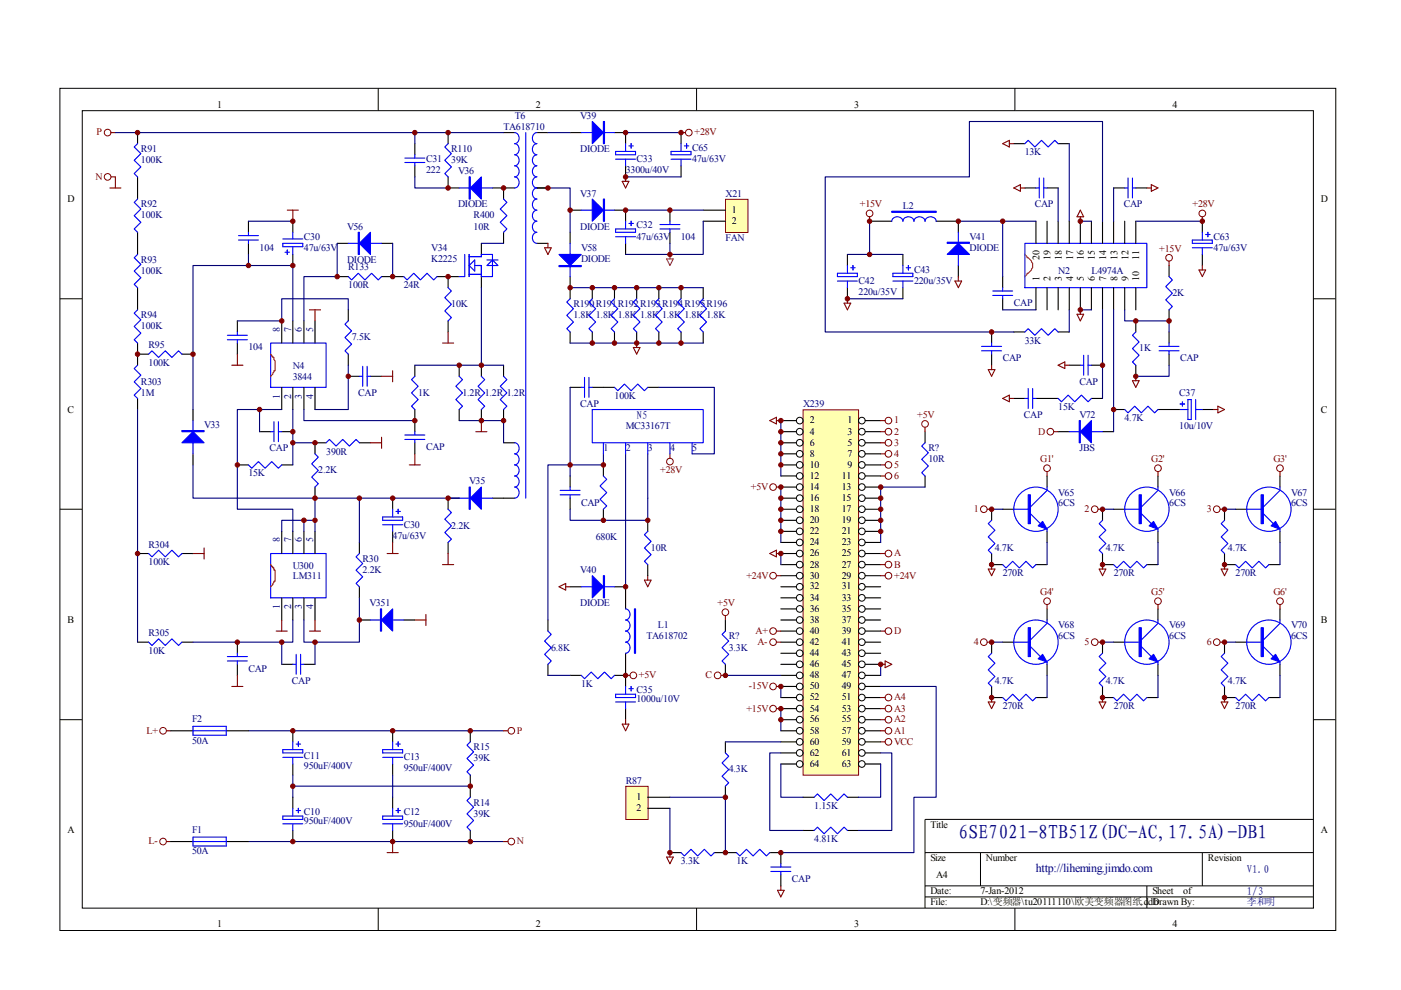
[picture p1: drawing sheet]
<svg xmlns="http://www.w3.org/2000/svg" width="297mm" height="210mm" viewBox="0 0 297 210" stroke-linecap="round" stroke-linejoin="round" font-family="sans-serif">
<defs><g id="words">
<text font-size="4.2" fill="#000080" x="203.2" y="177.8">6SE7021-8TB51Z(DC-AC,17.5A)-DB1</text>
<text font-size="2.5" fill="#000080" x="219.6" y="184.8">http://liheming.jimdo.com</text>
<g font-size="2.3" fill="#000080">
<text x="135" y="88.8">N5</text>
<text x="264.3" y="185.2">V1.0</text>
<text x="264.3" y="189.8">1/3</text>
</g>
<g font-size="2.1">
<text x="46.1" y="22.9">1</text>
<text x="113.6" y="22.9">2</text>
<text x="181.1" y="22.9">3</text>
<text x="248.6" y="22.9">4</text>
<text x="14.3" y="42.8">D</text>
<text x="155.2" y="45.1">1</text>
<text x="155.2" y="47.5">2</text>
<text x="280.1" y="42.8">D</text>
<text x="220.4" y="59.6" transform="rotate(-90 220.4 59.6)">1</text>
<text x="220.4" y="55.1" transform="rotate(-90 220.4 55.1)">20</text>
<text x="222.8" y="59.6" transform="rotate(-90 222.8 59.6)">2</text>
<text x="222.8" y="55.1" transform="rotate(-90 222.8 55.1)">19</text>
<text x="225.1" y="59.6" transform="rotate(-90 225.1 59.6)">3</text>
<text x="225.1" y="55.1" transform="rotate(-90 225.1 55.1)">18</text>
<text x="227.5" y="59.6" transform="rotate(-90 227.5 59.6)">4</text>
<text x="227.5" y="55.1" transform="rotate(-90 227.5 55.1)">17</text>
<text x="229.8" y="59.6" transform="rotate(-90 229.8 59.6)">5</text>
<text x="229.8" y="55.1" transform="rotate(-90 229.8 55.1)">16</text>
<text x="232.2" y="59.6" transform="rotate(-90 232.2 59.6)">6</text>
<text x="232.2" y="55.1" transform="rotate(-90 232.2 55.1)">15</text>
<text x="234.5" y="59.6" transform="rotate(-90 234.5 59.6)">7</text>
<text x="234.5" y="55.1" transform="rotate(-90 234.5 55.1)">14</text>
<text x="236.9" y="59.6" transform="rotate(-90 236.9 59.6)">8</text>
<text x="236.9" y="55.1" transform="rotate(-90 236.9 55.1)">13</text>
<text x="239.3" y="59.6" transform="rotate(-90 239.3 59.6)">9</text>
<text x="239.3" y="55.1" transform="rotate(-90 239.3 55.1)">12</text>
<text x="241.6" y="59.6" transform="rotate(-90 241.6 59.6)">10</text>
<text x="241.6" y="55.1" transform="rotate(-90 241.6 55.1)">11</text>
<text x="14.3" y="87.5">C</text>
<text x="171.7" y="89.8">2</text>
<text x="179.7" y="89.8">1</text>
<text x="280.1" y="87.5">C</text>
<text x="171.7" y="92.1">4</text>
<text x="171.7" y="94.5">6</text>
<text x="179.7" y="92.1">3</text>
<text x="179.7" y="94.5">5</text>
<text x="171.7" y="96.9">8</text>
<text x="171.7" y="99.2">10</text>
<text x="171.7" y="101.5">12</text>
<text x="178.5" y="101.5">11</text>
<text x="179.7" y="96.9">7</text>
<text x="179.7" y="99.2">9</text>
<text x="171.7" y="103.9">14</text>
<text x="171.7" y="106.2">16</text>
<text x="178.5" y="103.9">13</text>
<text x="178.5" y="106.2">15</text>
<text x="171.7" y="108.6">18</text>
<text x="171.7" y="110.9">20</text>
<text x="171.7" y="113.3">22</text>
<text x="178.5" y="108.6">17</text>
<text x="178.5" y="110.9">19</text>
<text x="178.5" y="113.3">21</text>
<text x="171.7" y="115.6">24</text>
<text x="171.7" y="118">26</text>
<text x="178.5" y="115.6">23</text>
<text x="178.5" y="118">25</text>
<text x="171.7" y="120.3">28</text>
<text x="171.7" y="122.7">30</text>
<text x="171.7" y="125">32</text>
<text x="178.5" y="120.3">27</text>
<text x="178.5" y="122.7">29</text>
<text x="178.5" y="125">31</text>
<text x="171.7" y="127.4">34</text>
<text x="171.7" y="129.7">36</text>
<text x="178.5" y="127.4">33</text>
<text x="178.5" y="129.7">35</text>
<text x="14.3" y="132.1">B</text>
<text x="171.7" y="132.1">38</text>
<text x="171.7" y="134.4">40</text>
<text x="171.7" y="136.8">42</text>
<text x="178.5" y="132.1">37</text>
<text x="178.5" y="134.4">39</text>
<text x="178.5" y="136.8">41</text>
<text x="280.1" y="132.1">B</text>
<text x="171.7" y="139.1">44</text>
<text x="171.7" y="141.5">46</text>
<text x="171.7" y="143.8">48</text>
<text x="178.5" y="139.1">43</text>
<text x="178.5" y="141.5">45</text>
<text x="178.5" y="143.8">47</text>
<text x="171.7" y="146.1">50</text>
<text x="171.7" y="148.5">52</text>
<text x="178.5" y="146.1">49</text>
<text x="178.5" y="148.5">51</text>
<text x="171.7" y="150.9">54</text>
<text x="171.7" y="153.2">56</text>
<text x="171.7" y="155.5">58</text>
<text x="178.5" y="150.9">53</text>
<text x="178.5" y="153.2">55</text>
<text x="178.5" y="155.5">57</text>
<text x="171.7" y="157.9">60</text>
<text x="171.7" y="160.3">62</text>
<text x="178.5" y="157.9">59</text>
<text x="178.5" y="160.3">61</text>
<text x="171.7" y="162.6">64</text>
<text x="178.5" y="162.6">63</text>
<text x="135" y="169.6">1</text>
<text x="135" y="172">2</text>
<text x="14.3" y="176.7">A</text>
<text x="197.3" y="175.5">Title</text>
<text x="280.1" y="176.7">A</text>
<text x="197.3" y="182.6">Size</text>
<text x="209" y="182.6">Number</text>
<text x="256.1" y="182.6">Revision</text>
<text x="197.3" y="189.6">Date:</text>
<text x="197.3" y="192">File:</text>
<text x="198.5" y="186.1">A4</text>
<text x="207.9" y="189.6">7-Jan-2012</text>
<text x="207.9" y="192">D:\变频器\tu20111110\欧美变频器图纸.ddb</text>
<text x="244.3" y="189.6">Sheet</text>
<text x="244.3" y="192">Drawn By:</text>
<text x="250.9" y="189.6">of</text>
<text x="46.1" y="196.6">1</text>
<text x="113.6" y="196.6">2</text>
<text x="181.1" y="196.6">3</text>
<text x="248.6" y="196.6">4</text>
</g>
<g font-size="2.1" fill="#800000">
<text x="20.5" y="28.7">P</text>
<text x="147.2" y="28.7">+28V</text>
<text x="20.2" y="38.1">N</text>
<text x="182.3" y="44">+15V</text>
<text x="252.8" y="44">+28V</text>
<text x="245.8" y="53.4">+15V</text>
<text x="189.6" y="89.8">1</text>
<text x="194.5" y="88.6">+5V</text>
<text x="189.6" y="92.1">2</text>
<text x="189.6" y="94.5">3</text>
<text x="220.1" y="92.1">D</text>
<text x="140" y="100.3">+28V</text>
<text x="189.6" y="96.9">4</text>
<text x="189.6" y="99.2">5</text>
<text x="189.6" y="101.5">6</text>
<text x="220.6" y="98">G1'</text>
<text x="244.1" y="98">G2'</text>
<text x="270" y="98">G3'</text>
<text x="159.2" y="103.9">+5V</text>
<text x="206.5" y="108.6">1</text>
<text x="230" y="108.6">2</text>
<text x="255.9" y="108.6">3</text>
<text x="189.6" y="118">A</text>
<text x="158.2" y="122.7">+24V</text>
<text x="189.6" y="122.7">+24V</text>
<text x="189.6" y="120.3">B</text>
<text x="152.1" y="128.5">+5V</text>
<text x="220.6" y="126.2">G4'</text>
<text x="244.1" y="126.2">G5'</text>
<text x="270" y="126.2">G6'</text>
<text x="160.2" y="134.4">A+</text>
<text x="160.6" y="136.8">A-</text>
<text x="189.6" y="134.4">D</text>
<text x="206.5" y="136.8">4</text>
<text x="230" y="136.8">5</text>
<text x="255.9" y="136.8">6</text>
<text x="135.5" y="143.8">+5V</text>
<text x="149.6" y="143.8">C</text>
<text x="158.7" y="146.1">-15V</text>
<text x="189.6" y="148.5">A4</text>
<text x="31.1" y="155.5">L+</text>
<text x="109.6" y="155.5">P</text>
<text x="158.2" y="150.9">+15V</text>
<text x="189.6" y="155.5">A1</text>
<text x="189.6" y="153.2">A2</text>
<text x="189.6" y="150.9">A3</text>
<text x="189.6" y="157.9">VCC</text>
<text x="31.5" y="179">L-</text>
<text x="109.6" y="179">N</text>
</g>
<g font-size="2.1" fill="#000080">
<text x="106.8" y="27.5">TA618710</text>
<text x="109.1" y="25.2">T6</text>
<text x="123" y="25.2">V39</text>
<text x="29.9" y="32.3">R91</text>
<text x="29.9" y="34.6">100K</text>
<text x="90.3" y="34.4">C31</text>
<text x="95.7" y="32.3">R110</text>
<text x="95.7" y="34.6">39K</text>
<text x="123" y="32.3">DIODE</text>
<text x="135" y="34.4">C33</text>
<text x="146.7" y="32">C65</text>
<text x="146.7" y="34.4">47u/63V</text>
<text x="217.3" y="32.9">13K</text>
<text x="90.3" y="36.7">222</text>
<text x="97.1" y="36.9">V36</text>
<text x="123" y="41.7">V37</text>
<text x="132.7" y="36.7">3300u/40V</text>
<text x="153.8" y="41.7">X21</text>
<text x="29.9" y="44">R92</text>
<text x="29.9" y="46.3">100K</text>
<text x="97.1" y="44">DIODE</text>
<text x="100.4" y="46.3">R400</text>
<text x="191.4" y="44.2">L2</text>
<text x="219.4" y="44">CAP</text>
<text x="238.3" y="44">CAP</text>
<text x="55" y="53.2">104</text>
<text x="64.4" y="50.8">C30</text>
<text x="64.4" y="53.2">47u/63V</text>
<text x="73.6" y="48.7">V56</text>
<text x="91.4" y="53.2">V34</text>
<text x="100.4" y="48.7">10R</text>
<text x="123" y="48.7">DIODE</text>
<text x="123.2" y="53.2">V58</text>
<text x="135" y="48.4">C32</text>
<text x="135" y="50.8">47u/63V</text>
<text x="144.4" y="50.8">104</text>
<text x="153.8" y="51.1">FAN</text>
<text x="205.6" y="50.8">V41</text>
<text x="205.6" y="53.2">DIODE</text>
<text x="257.3" y="50.8">C63</text>
<text x="257.3" y="53.2">47u/63V</text>
<text x="29.9" y="55.7">R93</text>
<text x="29.9" y="58.1">100K</text>
<text x="73.6" y="55.7">DIODE</text>
<text x="73.8" y="57.3">R133</text>
<text x="91.4" y="55.5">K2225</text>
<text x="123.2" y="55.5">DIODE</text>
<text x="193.8" y="57.8">C43</text>
<text x="224.4" y="58.1">N2</text>
<text x="231.4" y="58.1">L4974A</text>
<text x="73.8" y="61.1">100R</text>
<text x="85.6" y="61.1">24R</text>
<text x="95.7" y="65.1">10K</text>
<text x="121.6" y="65.1">R190R191R192R193R194R195R196</text>
<text x="182" y="60.2">C42</text>
<text x="182" y="62.5">220u/35V</text>
<text x="193.8" y="60.2">220u/35V</text>
<text x="215" y="64.9">CAP</text>
<text x="248.6" y="62.8">2K</text>
<text x="29.9" y="67.5">R94</text>
<text x="29.9" y="69.8">100K</text>
<text x="59.4" y="70.4" transform="rotate(-90 59.4 70.4)">8</text>
<text x="61.7" y="70.4" transform="rotate(-90 61.7 70.4)">7</text>
<text x="64" y="70.4" transform="rotate(-90 64 70.4)">6</text>
<text x="66.4" y="70.4" transform="rotate(-90 66.4 70.4)">5</text>
<text x="121.6" y="67.5">1.8K 1.8K 1.8K 1.8K 1.8K 1.8K 1.8K</text>
<text x="31.5" y="73.8">R95</text>
<text x="31.5" y="77.6">100K</text>
<text x="52.7" y="74.3">104</text>
<text x="74.6" y="72.2">7.5K</text>
<text x="212.6" y="76.6">CAP</text>
<text x="217.3" y="72.9">33K</text>
<text x="241.6" y="74.5">1K</text>
<text x="250.2" y="76.6">CAP</text>
<text x="29.9" y="81.5">R303</text>
<text x="29.9" y="83.9">1M</text>
<text x="62.1" y="78.2">N4</text>
<text x="62.1" y="80.6">3844</text>
<text x="75.9" y="83.9">CAP</text>
<text x="88.6" y="83.9">1K</text>
<text x="98" y="83.9">1.2R 1.2R 1.2R</text>
<text x="228.9" y="81.5">CAP</text>
<text x="250" y="83.9">C37</text>
<text x="59.4" y="84.5" transform="rotate(-90 59.4 84.5)">1</text>
<text x="61.7" y="84.5" transform="rotate(-90 61.7 84.5)">2</text>
<text x="64" y="84.5" transform="rotate(-90 64 84.5)">3</text>
<text x="66.4" y="84.5" transform="rotate(-90 66.4 84.5)">4</text>
<text x="123" y="86.3">CAP</text>
<text x="130.3" y="84.6">100K</text>
<text x="170.3" y="86.3">X239</text>
<text x="217.1" y="88.6">CAP</text>
<text x="224.4" y="87">15K</text>
<text x="228.9" y="88.6">V72</text>
<text x="238.4" y="89.3">4.7K</text>
<text x="43.3" y="90.7">V33</text>
<text x="57.1" y="95.7">CAP</text>
<text x="90.3" y="95.4">CAP</text>
<text x="127.9" y="95.7">1</text>
<text x="132.7" y="90.9">MC33167T</text>
<text x="132.7" y="95.7">2</text>
<text x="137.3" y="95.7">3</text>
<text x="142.1" y="95.7">4</text>
<text x="146.7" y="95.7">5</text>
<text x="196.8" y="95.7">R?</text>
<text x="228.9" y="95.7">JBS</text>
<text x="250" y="90.9">10u/10V</text>
<text x="52.7" y="101">15K</text>
<text x="67.5" y="100.3">2.2K</text>
<text x="69.2" y="96.4">390R</text>
<text x="196.8" y="98">10R</text>
<text x="99.5" y="102.7">V35</text>
<text x="123.2" y="107.2">CAP</text>
<text x="224.4" y="105.1">V65</text>
<text x="224.4" y="107.4">6CS</text>
<text x="247.9" y="105.1">V66</text>
<text x="247.9" y="107.4">6CS</text>
<text x="273.7" y="105.1">V67</text>
<text x="273.7" y="107.4">6CS</text>
<text x="85.6" y="111.9">C30</text>
<text x="95.7" y="112.1">2.2K</text>
<text x="31.5" y="116.1">R304</text>
<text x="31.5" y="119.8">100K</text>
<text x="59.4" y="115" transform="rotate(-90 59.4 115)">8</text>
<text x="61.7" y="115" transform="rotate(-90 61.7 115)">7</text>
<text x="64" y="115" transform="rotate(-90 64 115)">6</text>
<text x="66.4" y="115" transform="rotate(-90 66.4 115)">5</text>
<text x="76.9" y="119.1">R30</text>
<text x="83.2" y="114.2">47u/63V</text>
<text x="126.3" y="114.5">680K</text>
<text x="138" y="116.8">10R</text>
<text x="210.9" y="116.8">4.7K</text>
<text x="234.4" y="116.8">4.7K</text>
<text x="260.3" y="116.8">4.7K</text>
<text x="62.1" y="120.6">U300</text>
<text x="62.1" y="122.9">LM311</text>
<text x="76.9" y="121.5">2.2K</text>
<text x="123" y="121.5">V40</text>
<text x="212.6" y="122.2">270R</text>
<text x="236.1" y="122.2">270R</text>
<text x="262" y="122.2">270R</text>
<text x="59.4" y="129.1" transform="rotate(-90 59.4 129.1)">1</text>
<text x="61.7" y="129.1" transform="rotate(-90 61.7 129.1)">2</text>
<text x="64" y="129.1" transform="rotate(-90 64 129.1)">3</text>
<text x="66.4" y="129.1" transform="rotate(-90 66.4 129.1)">4</text>
<text x="78.3" y="128.5">V351</text>
<text x="123" y="128.5">DIODE</text>
<text x="31.5" y="134.9">R305</text>
<text x="116.8" y="137.9">6.8K</text>
<text x="137.1" y="135.6">TA618702</text>
<text x="139.4" y="133.2">L1</text>
<text x="154.5" y="135.6">R?</text>
<text x="154.5" y="137.9">3.3K</text>
<text x="224.4" y="133.2">V68</text>
<text x="224.4" y="135.6">6CS</text>
<text x="247.9" y="133.2">V69</text>
<text x="247.9" y="135.6">6CS</text>
<text x="273.7" y="133.2">V70</text>
<text x="273.7" y="135.6">6CS</text>
<text x="31.5" y="138.6">10K</text>
<text x="52.7" y="142.4">CAP</text>
<text x="61.9" y="145">CAP</text>
<text x="123.2" y="145.7">1K</text>
<text x="135" y="146.8">C35</text>
<text x="135" y="148.9">1000u/10V</text>
<text x="210.9" y="145">4.7K</text>
<text x="234.4" y="145">4.7K</text>
<text x="260.3" y="145">4.7K</text>
<text x="40.7" y="153.2">F2</text>
<text x="212.6" y="150.4">270R</text>
<text x="236.1" y="150.4">270R</text>
<text x="262" y="150.4">270R</text>
<text x="40.7" y="157.7">50A</text>
<text x="64.4" y="161">C11</text>
<text x="85.6" y="161.2">C13</text>
<text x="100.4" y="159.1">R15</text>
<text x="100.4" y="161.4">39K</text>
<text x="64.4" y="163.1">950uF/400V</text>
<text x="85.6" y="163.5">950uF/400V</text>
<text x="132.7" y="166.1">R87</text>
<text x="154.5" y="163.8">4.3K</text>
<text x="64.4" y="172.7">C10</text>
<text x="85.6" y="172.9">C12</text>
<text x="100.4" y="170.8">R14</text>
<text x="100.4" y="173.2">39K</text>
<text x="172.6" y="171.5">1.15K</text>
<text x="40.7" y="176.7">F1</text>
<text x="64.4" y="174.8">950uF/400V</text>
<text x="85.6" y="175.3">950uF/400V</text>
<text x="172.6" y="178.6">4.81K</text>
<text x="40.7" y="181.1">50A</text>
<text x="144.4" y="183.2">3.3K</text>
<text x="156.1" y="183.2">1K</text>
<text x="167.9" y="187">CAP</text>
<text x="264.3" y="192">李和明</text>
</g>
</g></defs>
<g fill="none" stroke="#000" stroke-width=".21">
<path d="M12.7 18.7h270.5v178.6h-270.5zM80.2 18.7v4.7M147.7 18.7v4.7M215.2 18.7v4.7M17.4 23.5h261.1v169h-261.1zM12.7 63.3h4.7M278.4 63.3h4.7M12.7 108h4.7M278.4 108h4.7M12.7 152.6h4.7M278.4 152.6h4.7M278.4 173.7h-82.3v18.8"/>
<path d="M80.2 192.5v4.7M147.7 192.5v4.7M196.1 180.8h82.3M196.1 187.8h82.3M196.1 190.2h82.3M207.9 180.8v7M215.2 192.5v4.7M243.2 187.8v4.7M254.9 180.8v7"/>
</g>
<g fill="none" stroke="#000" stroke-width=".23">
<path d="M29.2 28.1v2.4M29.2 37.5v4.7M88 30.5v2.3M88 35.2v2.3M95 37.5v2.4h2.4M95 28.1v2.4M104.4 39.9h4.7M106.8 28.1h2.3M106.8 39.9v2.3M113.8 28.1h2.4M113.8 39.9h2.4M120.9 28.1h2.3"/>
<path d="M130.3 28.1h2.3v2.4M132.6 35.2v2.3M29.2 49.3v4.6M52.7 46.9v2.4M52.7 51.6v2.3M62.1 46.9v2.4M62.1 53.9v2.4M71.5 51.6h2.3M71.5 58.6h2.3M80.9 51.6h2.3M80.9 58.6h4.7M92.7 58.6h4.7"/>
<path d="M95 58.6v2.4M102.1 51.6v2.3M102.1 58.6v2.4M106.8 49.3v2.3M113.8 51.6h2.4M120.9 44.6h2.3M120.9 49.3v2.3M120.9 58.6v2.4M130.3 44.6h2.3v2.3M132.6 51.6v2.3M29.2 61v4.7M29.2 72.7v4.7"/>
<path d="M29.2 75.1h2.3M38.6 75.1h2.3M50.3 68v2.4M50.3 72.7v2.4M59.7 68v4.7M62.1 68v4.7M64.4 68v4.7M66.8 68v4.7M73.8 79.8h2.4M73.8 65.7v2.3M73.8 75.1v2.3M78.5 79.8h2.4"/>
<path d="M88 77.4v2.4M95 68v2.4M97.4 77.4v2.4M102.1 77.4v2.4M106.8 77.4v2.4M29.2 84.5v2.3M40.9 86.8v2.4M40.9 96.2v2.4M50.3 98.6h2.4M55 91.5h2.4M59.7 82.1v4.7M59.7 91.5h2.4"/>
<path d="M59.7 98.6h2.4M62.1 82.1v4.7M64.4 82.1v4.7M66.8 82.1v4.7M69.1 93.9h-2.3v2.3M76.2 93.9h2.3M88 86.8v4.7M88 93.9v2.3M97.4 86.8v2.4M102.1 86.8v2.4M106.8 93.9h2.3M106.8 86.8v2.4"/>
<path d="M29.2 117.4h2.3M38.6 117.4h2.3M59.7 112.7v4.7M62.1 112.7v4.7M64.4 112.7v4.7M66.8 103.3v2.3M66.8 112.7v4.7M76.2 115v2.4M83.2 105.6v2.4M83.2 112.7v2.3M95 115v2.4M97.4 105.6h-2.4v2.4"/>
<path d="M104.4 105.6h4.7M29.2 136.2h2.3M38.6 136.2h2.3M50.3 136.2v2.3M59.7 126.8v4.7M62.1 126.8v4.7M64.4 126.8v4.7M66.8 126.8v4.7M76.2 124.4v2.4M76.2 131.5h2.3M85.6 131.5h2.4M50.3 140.9v2.3"/>
</g>
<g fill="none" stroke="#00f" stroke-width=".23">
<path d="M29.2 30.5l-.7 .7 1.4 1.4-1.4 1.4 1.4 1.4-1.4 1.4 .7 .7M85.8 33.5h4.3M85.8 34.5h4.3M88 32.8v.7M88 34.5v.7M95 30.5l-.7 .7 1.4 1.4-1.4 1.4 1.4 1.4-1.4 1.4 .7 .7M97.4 39.9h7M109.1 28.1a1.2 1.2 0 0 1 1 1.2 1.2 1.2 0 0 1-1 1.2 1.2 1.2 0 0 1 1 1.1 1.2 1.2 0 0 1-1 1.2 1.2 1.2 0 0 1 1 1.2 1.2 1.2 0 0 1-1 1.2 1.2 1.2 0 0 1 1 1.1 1.2 1.2 0 0 1-1 1.2 1.2 1.2 0 0 1 1 1.2 1.2 1.2 0 0 1-1 1.2M111.5 28.1v77.5M113.8 28.1a1.2 1.2 0 0 0-.9 1.2 1.2 1.2 0 0 0 .9 1.2 1.21 1.21 0 0 0-.9 1.1 1.21 1.21 0 0 0 .9 1.2 1.2 1.2 0 0 0-.9 1.2 1.2 1.2 0 0 0 .9 1.2 1.2 1.2 0 0 0-.9 1.1 1.2 1.2 0 0 0 .9 1.2 1.2 1.2 0 0 0-.9 1.2 1.2 1.2 0 0 0 .9 1.2 1.2 1.2 0 0 0-.9 1.1 1.2 1.2 0 0 0 .9 1.2 1.2 1.2 0 0 0-.9 1.2 1.2 1.2 0 0 0 .9 1.2 1.2 1.2 0 0 0-.9 1.1 1.2 1.2 0 0 0 .9 1.2 1.21 1.21 0 0 0-.9 1.2 1.21 1.21 0 0 0 .9 1.2 1.2 1.2 0 0 0-.9 1.1 1.2 1.2 0 0 0 .9 1.2M123.2 28.1h7.1M130.5 32.1h4.2v.7h-4.2z"/>
<path d="M130.5 33.7h4.2M132.6 30.5v1.6M132.6 33.7v1.5M133.3 30.9h1M133.8 30.5v.9M29.2 42.2l-.7 .7 1.4 1.4-1.4 1.4 1.4 1.4-1.4 1.4 .7 .8M29.2 53.9l-.7 .8 1.4 1.4-1.4 1.4 1.4 1.4-1.4 1.4 .7 .7M50.6 50h4.2M50.6 50.9h4.2M52.7 49.3v.7M52.7 50.9v.7M60 51.6h4.2v.7h-4.2z"/>
<path d="M60 50.7h4.2M60.4 53.5h1M60.9 53v.9M62.1 49.3v1.4M62.1 52.3v1.6M73.8 58.6l.7 .7 1.5-1.4 1.4 1.4 1.4-1.4 1.4 1.4 .7-.7M73.8 51.6h7.1M85.6 58.6l.7 .7 1.4-1.4 1.4 1.4 1.4-1.4 1.4 1.4 .8-.7M98.5 53.9v4.7h-1.1M99.5 54.4h2.6v-.5h2.3v4.7h-2.3v-2.3h-1.4M99.5 53.9v4.7M99.5 58.2h2.6"/>
<path d="M99.5 56.3l1.2-1.2v2.4zM103.2 56.3l1.2-1.2 1.2 1.2zM103.2 55.1h2.4M106.8 42.2l.7 .7-1.4 1.4 1.4 1.4-1.4 1.4 1.4 1.4-.7 .8M120.9 51.6v7M123.2 44.6h7.1M130.5 48.5h4.2v.8h-4.2zM130.5 50.2h4.2M132.6 46.9v1.6M132.6 50.2v1.4M133.3 47.4h1M133.8 46.9v.9"/>
<path d="M29.2 65.7l-.7 .7 1.4 1.4-1.4 1.4 1.4 1.4-1.4 1.4 .7 .7M29.2 77.4l-.7 .7 1.4 1.4-1.4 1.5 1.4 1.4-1.4 1.4 .7 .7M31.5 75.1l.7-.7 1.4 1.4 1.4-1.4 1.4 1.4 1.5-1.4 .7 .7M48.2 71.1h4.2M48.2 72h4.2M50.3 70.4v.7M50.3 72v.7M57.4 72.7h11.7v9.4h-11.7zM73.8 68l-.7 .7 1.4 1.5-1.4 1.4 1.4 1.4-1.4 1.4 .7 .7M76.2 79.8h.7M76.9 77.7v4.2M77.8 79.8h.7"/>
<path d="M77.8 77.7v4.2M88 79.8l-.8 .7 1.5 1.4-1.5 1.4 1.5 1.4-1.5 1.4 .8 .7M95 61l.7 .7-1.4 1.4 1.4 1.4-1.4 1.4 1.4 1.4-.7 .7M97.4 79.8l.7 .7-1.4 1.4 1.4 1.4-1.4 1.4 1.4 1.4-.7 .7M102.1 79.8l.7 .7-1.4 1.4 1.4 1.4-1.4 1.4 1.4 1.4-.7 .7M106.8 79.8l.7 .7-1.4 1.4 1.4 1.4-1.4 1.4 1.4 1.4-.7 .7M40.9 89.2v7M52.7 98.6l.7 .7 1.4-1.4 1.4 1.4 1.4-1.4 1.4 1.4 .7-.7M57.4 91.5h.7M58.1 89.4v4.2M59 91.5h.7M59 89.4v4.2"/>
<path d="M66.8 96.2l.7 .7-1.4 1.4 1.4 1.4-1.4 1.5 1.4 1.4-.7 .7M69.1 93.9l.7-.7 1.5 1.4 1.4-1.4 1.4 1.4 1.4-1.4 .7 .7M85.8 92.2h4.3M85.8 93.2h4.3M88 91.5v.7M88 93.2v.7M109.1 93.9a1.2 1.2 0 0 1 1 1.2 1.2 1.2 0 0 1-1 1.1M109.1 96.2a1.2 1.2 0 0 1 1 1.2 1.2 1.2 0 0 1-1 1.2 1.2 1.2 0 0 1 1 1.1 1.2 1.2 0 0 1-1 1.2 1.2 1.2 0 0 1 1 1.2 1.2 1.2 0 0 1-1 1.2 1.2 1.2 0 0 1 1 1.1 1.2 1.2 0 0 1-1 1.2M31.5 117.4l.7 .7 1.4-1.4 1.4 1.4 1.4-1.4 1.5 1.4 .7-.7M57.4 117.4h11.7v9.4h-11.7zM76.2 117.4l-.7 .7 1.4 1.4-1.4 1.4 1.4 1.4-1.4 1.4 .7 .7M81.1 109.6h4.3v.7h-4.3z"/>
<path d="M81.1 111.3h4.3M83.2 108v1.6M83.2 111.3v1.4M84 108.4h.9M84.4 108v.9M95 108l.7 .7-1.4 1.4 1.4 1.4-1.4 1.4 1.4 1.4-.7 .7M97.4 105.6h7M31.5 136.2l.7 .7 1.4-1.5 1.4 1.5 1.4-1.5 1.5 1.5 .7-.7M48.2 139.2h4.2M50.3 138.5v.7M78.5 131.5h7.1M48.2 140.1h4.2"/>
<path d="M50.3 140.1v.8"/>
</g>
<path d="M57.4 75.1l.2 .5 .5 .2v.5l.2 .2v2.1h-.2l-.2 .7-.5 .5M57.4 119.7l.2 .5 .5 .2v.5h.2v2.3h-.2l-.2 .7-.5 .5" fill="none" stroke="#f00" stroke-width=".23"/>
<g fill="#00f" stroke="#00f" stroke-width=".23">
<path d="M99.7 39.9l2.4-2.4v4.7z"/>
<path d="M76.2 51.6l2.3-2.3v4.6z"/>
<path d="M99.7 105.6l2.4-2.3v4.7z"/>
<path d="M38.6 93.9l2.3-2.4 2.4 2.4z"/>
<path d="M83.2 129.1v4.7l-2.3-2.3z"/>
<path d="M125.6 25.8l2.3 2.3-2.3 2.4z"/>
<path d="M125.6 42.2l2.3 2.4-2.3 2.3z"/>
<path d="M118.5 53.9h4.7l-2.3 2.4z"/>
<path d="M99.5 37.5h.2v4.7h-.2z" fill-rule="evenodd"/>
<path d="M76 49.3h.2v4.6h-.2z" fill-rule="evenodd"/>
<path d="M99.5 103.3h.2v4.7h-.2z" fill-rule="evenodd"/>
<path d="M38.6 91.3h4.7v.2h-4.7z" fill-rule="evenodd"/>
<path d="M80.7 129.1h.2v4.7h-.2z" fill-rule="evenodd"/>
<path d="M127.9 25.8h.3v4.7h-.3z" fill-rule="evenodd"/>
<path d="M127.9 42.2h.3v4.7h-.3z" fill-rule="evenodd"/>
<path d="M118.5 56.3h4.7v.2h-4.7z" fill-rule="evenodd"/>
</g>
<g fill="none" stroke="#800000" stroke-width=".21">
<circle cx="22.8" cy="37.5" r=".7"/>
<circle cx="22.8" cy="28.1" r=".7"/>
</g>
<g fill="none" stroke="#800000" stroke-width=".23">
<path d="M23.3 39.9h2.3M23.5 28.1h1M23.5 37.5h1v2.4M60.9 44.6h2.4M62.1 44.6v2.3M115.5 52.5h1.4l-.7 1.4zM116.2 51.6v.9M49.1 77.4h2.4M50.3 75.1v2.3M65.6 65.7h2.4M66.8 65.7v2.3M80.9 79.8h2.3"/>
<path d="M83.2 78.6v2.4M93.8 72.7h2.4M95 70.4v2.3M78.5 93.9h2.4M80.9 92.7v2.4M86.8 98.6h2.3M88 96.2v2.4M100.9 91.5h2.3M102.1 89.2v2.3M40.9 117.4h2.4M43.3 116.2v2.3M82.1 117.4h2.3"/>
<path d="M83.2 115v2.4M93.8 119.7h2.4M95 117.4v2.3M58.6 133.8h2.3M59.7 131.5v2.3M65.6 133.8h2.4M66.8 131.5v2.3"/>
</g>
<g fill="none" stroke="#000080" stroke-width=".23">
<path d="M24.5 28.1h82.3M88 37.5v2.4h7M88 28.1v2.4M52.7 46.9h9.4M52.7 53.9v2.4M71.5 51.6v7h-7.1v9.4M83.2 51.6v7M102.1 51.6h4.7M62.1 68v-11.7h-21.2v30.5M73.8 77.4v9.4h-7M73.8 65.7v-2.4h-14.1v4.7h-9.4M97.4 77.4h4.7"/>
<path d="M102.1 61v16.4h4.7M29.2 86.8v49.4M40.9 98.6v7h56.5M55 86.8v4.7M59.7 86.8h-9.4v21.2h11.8v4.7M62.1 86.8v11.8M62.1 93.9h4.7M64.4 86.8v2.4h23.6M97.4 89.2h9.4v4.7M64.4 110.3v2.4M66.8 110.3h-7.1v2.4M66.8 105.6v7.1"/>
<path d="M76.2 105.6v9.4M62.1 131.5v4.7h-21.2M76.2 126.8v9.4h-11.8v-4.7"/>
</g>
<path d="M153.9 42.3h4.7v7h-4.7z" fill="#ffffb0"/>
<g fill="none" stroke="#800000" stroke-width=".21">
<path d="M153.8 42.3h4.8v7h-4.8z"/>
<circle cx="146" cy="28.1" r=".71"/>
<circle cx="184.4" cy="45.3" r=".71"/>
<circle cx="247.9" cy="54.7" r=".71"/>
<circle cx="254.9" cy="45.3" r=".71"/>
<circle cx="142" cy="97.9" r=".7"/>
<circle cx="134.3" cy="143.2" r=".71"/>
</g>
<g fill="none" stroke="#000" stroke-width=".23">
<path d="M214.9 30.5h2.4M217.3 39.9h2.3M222 39.9h2.3M224.3 30.5h2.4M236.1 39.9h2.4M240.8 39.9h2.4M142 44.6v2.3M142 49.3v2.3M149.1 44.6h4.7M149.1 46.9h4.7M179.7 53.9v2.4M184.4 46.9h4.7"/>
<path d="M191.4 53.9v2.4M198.5 46.9h4.7v2.4M203.2 56.3v2.3M212.6 58.6v2.4M219.6 46.9v4.7M222 46.9v4.7M224.3 46.9v4.7M226.7 46.9v4.7M229 46.9v4.7M231.4 46.9v4.7M233.8 46.9v4.7M236.1 46.9v4.7"/>
<path d="M238.5 46.9v4.7M240.8 46.9v4.7M247.9 56.3v2.3M254.9 46.9v2.4M254.9 53.9v2.4M120.9 61v2.3M120.9 70.4v2.3M125.6 61v2.3M125.6 70.4v2.3M130.3 61v2.3M130.3 70.4v2.3M135 61v2.3"/>
<path d="M135 70.4v2.3M139.7 61v2.3M139.7 70.4v2.3M144.4 61v2.3M144.4 70.4v2.3M149.1 61v2.3M149.1 70.4v2.3M179.7 61v2.3M191.4 61v2.3M210.2 70.4v2.3M210.2 75.1v2.3M212.6 63.3v2.4"/>
<path d="M214.9 70.4h2.4M219.6 61v4.7M222 61v4.7M224.3 61v4.7M224.3 70.4h2.4M226.7 61v4.7M226.7 77.4h2.3M229 61v4.7M231.4 61v4.7M231.4 77.4h2.4M233.8 61v4.7M236.1 61v4.7"/>
<path d="M238.5 61v4.7M240.8 61v4.7M240.8 68v2.4M240.8 77.4v2.4M247.9 65.7v2.3M247.9 70.4v2.3M247.9 75.1v2.3M120.9 82.1h2.3M125.6 82.1h4.7M127.9 98.6v2.3M137.3 82.1h2.4M214.9 84.5h2.4"/>
<path d="M219.6 84.5h4.7M224.3 91.5h2.4M231.4 84.5h2.4M233.8 91.5h2.3M236.1 86.8h2.4M245.5 86.8h4.7M254.9 86.8h2.4M120.9 100.9v2.4M120.9 105.6v2.4M127.9 108v2.3M137.3 110.3v2.4M137.3 119.7v2.4"/>
<path d="M116.2 131.5v2.3M120.9 124.4h2.3M130.3 124.4h2.3v4.7M132.6 138.5v7M59.7 140.9h2.4M64.4 140.9h2.4M116.2 140.9v2.3M120.9 143.2h2.3M130.3 143.2h2.3M132.6 150.2v2.4"/>
</g>
<g fill="none" stroke="#00f" stroke-width=".23">
<path d="M217.3 30.5l.7-.7 1.4 1.4 1.4-1.4 1.4 1.4 1.4-1.4 .7 .7M219.6 39.9h.8M220.4 37.7v4.3M221.3 39.9h.7M221.3 37.7v4.3M238.5 39.9h.7M239.2 37.7v4.3M240.1 39.9h.7M240.1 37.7v4.3M139.9 48.5h4.3M139.9 47.6h4.3M142 46.9v.7"/>
<path d="M142 48.5v.8M177.6 57.9h4.2v.7h-4.2zM177.6 59.6h4.2M179.7 56.3v1.6M179.7 59.6v1.4M180.4 56.8h.9M180.8 56.3v.9M189.1 46.9a1.21 1.21 0 0 1 1.2-.9 1.21 1.21 0 0 1 1.1 .9M189.3 59.6h4.2M189.3 57.9h4.2v.7h-4.2zM191.4 46.9a1.21 1.21 0 0 1 1.2-.9 1.21 1.21 0 0 1 1.2 .9 1.21 1.21 0 0 1 1.2-.9 1.21 1.21 0 0 1 1.1 .9 1.21 1.21 0 0 1 1.2-.9 1.21 1.21 0 0 1 1.2 .9M191.4 56.3v1.6"/>
<path d="M191.4 59.6v1.4M192.1 56.8h1M192.6 56.3v.9M203.2 49.3v7M217.3 51.6h25.9v9.4h-25.9zM247.9 58.6l.7 .7-1.4 1.5 1.4 1.4-1.4 1.4 1.4 1.4-.7 .7M252.8 50.9h4.2v.7h-4.2zM252.8 52.5h4.2M254.9 49.3v1.6M254.9 52.5v1.4M255.6 49.7h1M256.1 49.3v.9"/>
<path d="M120.9 63.3l-.7 .7 1.4 1.5-1.4 1.4 1.4 1.4-1.4 1.4 .7 .7M125.6 63.3l-.7 .7 1.4 1.5-1.4 1.4 1.4 1.4-1.4 1.4 .7 .7M130.3 63.3l-.7 .7 1.4 1.5-1.4 1.4 1.4 1.4-1.4 1.4 .7 .7M135 63.3l-.7 .7 1.4 1.5-1.4 1.4 1.4 1.4-1.4 1.4 .7 .7M139.7 63.3l-.7 .7 1.4 1.5-1.4 1.4 1.4 1.4-1.4 1.4 .7 .7M144.4 63.3l-.7 .7 1.4 1.5-1.4 1.4 1.4 1.4-1.4 1.4 .7 .7M149.1 63.3l-.7 .7 1.4 1.5-1.4 1.4 1.4 1.4-1.4 1.4 .7 .7M208.1 74.4h4.3M208.1 73.4h4.3M210.2 72.7v.7M210.2 74.4v.7M210.5 61.7h4.2"/>
<path d="M210.5 62.6h4.2M212.6 61v.7M212.6 62.6v.7M217.3 70.4l.7-.7 1.4 1.4 1.4-1.4 1.4 1.4 1.4-1.4 .7 .7M229 77.4h.8M229.8 75.3v4.2M230.7 77.4h.7M230.7 75.3v4.2M240.8 70.4l-.7 .7 1.4 1.4-1.4 1.4 1.4 1.4-1.4 1.4 .7 .7M245.7 74.4h4.3M245.7 73.4h4.3M247.9 72.7v.7"/>
<path d="M247.9 74.4v.7M123.2 82.1h.7M123.9 80v4.2M124.9 82.1h.7M124.9 80v4.2M125.6 86.8h23.5v7.1h-23.5zM127.9 93.9v2.3M130.3 82.1l.7 .7 1.4-1.4 1.4 1.4 1.4-1.4 1.4 1.4 .7-.7M132.6 93.9v2.3M137.3 93.9v2.3M142 93.9v2.3M146.7 93.9v2.3"/>
<path d="M217.3 84.5h.7M218 82.4v4.2M218.9 84.5h.7M218.9 82.4v4.2M224.3 84.5l.8 .7 1.4-1.4 1.4 1.4 1.4-1.4 1.4 1.4 .7-.7M226.7 91.5h7.1M238.5 86.8l.7 .7 1.4-1.4 1.4 1.4 1.4-1.4 1.4 1.4 .7-.7M250.2 85.7h1M250.2 86.8h1.7M250.7 85.2v.9M251.9 84.7h.7v4.2h-.7zM253.5 86.8h1.4"/>
<path d="M253.5 84.7v4.2M118.8 104h4.2M118.8 104.9h4.2M120.9 103.3v.7M120.9 104.9v.7M127.9 100.9l.7 .7-1.4 1.4 1.4 1.4-1.4 1.5 1.4 1.4-.7 .7M137.3 112.7l-.7 .7 1.4 1.4-1.4 1.4 1.4 1.4-1.4 1.4 .7 .7M62.8 138.7v4.3M63.7 138.7v4.3M116.2 133.8l.7 .7-1.4 1.4 1.4 1.4-1.4 1.4 1.4 1.4-.7 .8M123.2 124.4h7.1M132.6 129.1a1.2 1.2 0 0 1 1 1.2 1.2 1.2 0 0 1-1 1.2 1.2 1.2 0 0 1 1 1.1 1.2 1.2 0 0 1-1 1.2 1.2 1.2 0 0 1 1 1.2 1.2 1.2 0 0 1-1 1.2 1.2 1.2 0 0 1 1 1.1 1.2 1.2 0 0 1-1 1.2"/>
<path d="M62.1 140.9h.7M63.7 140.9h.7M123.2 143.2l.7 .7 1.4-1.4 1.5 1.4 1.4-1.4 1.4 1.4 .7-.7M130.5 147.2h4.2v.7h-4.2zM130.5 148.8h4.2M132.6 145.5v1.7M132.6 148.8v1.4M133.3 146h1M133.8 145.5v1"/>
</g>
<g fill="none" stroke="#000080" stroke-width=".23">
<path d="M116.2 39.9h4.7v9.4M116.2 28.1h4.7M132.6 28.1h11.8M224.3 39.9v7M226.7 30.5v16.4M236.1 39.9v7M132.6 44.6h16.5M142 51.6v2.3M149.1 46.9v7h-16.5M179.7 53.9h11.7M184.4 46.9v7M203.2 46.9h16.4"/>
<path d="M212.6 46.9v11.7M229 46.9h2.4M233.8 46.9v-21.1h-28.3v11.7h-30.5v32.9h39.9M240.8 46.9h14.1M88 77.4h9.4M120.9 61h28.2M120.9 72.7h28.2M179.7 63.3h11.7M212.6 65.7h7M226.7 65.7v4.7M229 65.7h2.4M233.8 65.7v18.8"/>
<path d="M236.1 65.7v21.1M238.5 65.7v2.3h9.4v2.4M247.9 77.4v2.4h-7.1M120.9 82.1v16.5h-4.7v32.9M127.9 96.2v2.4h-7v2.3M132.6 96.2v28.2M137.3 96.2v14.1h-16.4v-2.3M139.7 82.1h11.7v14.1h-4.7M59.7 136.2v4.7M66.8 136.2v4.7M116.2 143.2h4.7"/>
</g>
<g fill="none" stroke="#800000" stroke-width=".23">
<path d="M131.9 38.4h1.4l-.7 1.5zM132.6 37.5v.9M144.4 28.1h.9M212.6 30.5l1.4-.7v1.4zM214 30.5h.9M214.9 39.9l1.4-.7v1.4zM216.3 39.9h1M243.2 39.9h.9M244.1 39.2l1.4 .7-1.4 .7zM184.4 46v.9M202.5 59.6h1.4l-.7 1.4zM203.2 58.6v1"/>
<path d="M229 46v.9M229 44.6l.8 1.4h-1.5zM247.9 55.4v.9M254.2 57.2h1.4l-.7 1.4zM254.9 46v.9M254.9 56.3v.9M134.3 73.7h1.4l-.7 1.4zM135 72.7v1M179 64.3h1.4l-.7 1.4zM179.7 63.3v1M209.5 78.4h1.4l-.7 1.4zM210.2 77.4v1"/>
<path d="M224.3 77.4l1.5-.7v1.4zM225.8 77.4h.9M228.3 66.6h1.5l-.8 1.4zM229 65.7v.9M240.8 79.8v.9M142 96.2v1M212.6 84.5l1.4-.7v1.4zM214 84.5h.9M240.1 80.7h1.4l-.7 1.4zM257.3 86.8h.9M258.2 86.1l1.4 .7-1.4 .7zM88 131.5h2.3"/>
<path d="M90.3 130.3v2.3M118.5 124.4l1.4-.7v1.4zM119.9 124.4h1M136.6 123h1.4l-.7 1.4zM137.3 122.1v.9M49.1 145.5h2.4M50.3 143.2v2.3M131.9 153.5h1.4l-.7 1.4zM132.6 152.6v.9M132.6 143.2h1"/>
</g>
<g fill="#800000" stroke="#800000" stroke-width=".21">
<circle cx="106.8" cy="39.9" r=".47"/>
<circle cx="116.2" cy="39.9" r=".47"/>
<circle cx="59.7" cy="68" r=".47"/>
<circle cx="95" cy="58.6" r=".47"/>
<circle cx="95" cy="39.9" r=".47"/>
<circle cx="95" cy="28.1" r=".47"/>
<circle cx="83.2" cy="58.6" r=".47"/>
<circle cx="71.5" cy="58.6" r=".47"/>
<circle cx="97.4" cy="77.4" r=".47"/>
<circle cx="102.1" cy="77.4" r=".47"/>
<circle cx="102.1" cy="89.2" r=".47"/>
<circle cx="106.8" cy="89.2" r=".47"/>
<circle cx="62.1" cy="91.5" r=".47"/>
<circle cx="73.8" cy="79.8" r=".47"/>
<circle cx="88" cy="89.2" r=".47"/>
<circle cx="50.3" cy="136.2" r=".47"/>
<circle cx="88" cy="28.1" r=".47"/>
<circle cx="29.2" cy="28.1" r=".47"/>
<circle cx="29.2" cy="75.1" r=".47"/>
<circle cx="40.9" cy="75.1" r=".47"/>
<circle cx="50.3" cy="98.6" r=".47"/>
<circle cx="55" cy="86.8" r=".47"/>
<circle cx="83.2" cy="105.6" r=".47"/>
<circle cx="62.1" cy="56.3" r=".47"/>
<circle cx="62.1" cy="46.9" r=".47"/>
<circle cx="66.8" cy="105.6" r=".47"/>
<circle cx="66.8" cy="110.3" r=".47"/>
<circle cx="64.4" cy="110.3" r=".47"/>
<circle cx="66.8" cy="93.9" r=".47"/>
<circle cx="62.1" cy="93.9" r=".47"/>
<circle cx="76.2" cy="131.5" r=".47"/>
<circle cx="76.2" cy="105.6" r=".47"/>
<circle cx="52.7" cy="56.3" r=".47"/>
<circle cx="29.2" cy="117.4" r=".47"/>
<circle cx="132.6" cy="28.1" r=".47"/>
<circle cx="120.9" cy="44.6" r=".47"/>
<circle cx="132.6" cy="44.6" r=".47"/>
<circle cx="120.9" cy="61" r=".47"/>
<circle cx="142" cy="44.6" r=".47"/>
<circle cx="125.6" cy="72.7" r=".47"/>
<circle cx="125.6" cy="61" r=".47"/>
<circle cx="130.3" cy="72.7" r=".47"/>
<circle cx="130.3" cy="61" r=".47"/>
<circle cx="135" cy="72.7" r=".47"/>
<circle cx="135" cy="61" r=".47"/>
<circle cx="139.7" cy="72.7" r=".47"/>
<circle cx="139.7" cy="61" r=".47"/>
<circle cx="144.4" cy="72.7" r=".47"/>
<circle cx="144.4" cy="61" r=".47"/>
<circle cx="66.8" cy="136.2" r=".47"/>
<circle cx="59.7" cy="136.2" r=".47"/>
<circle cx="229.1" cy="65.7" r=".47"/>
<circle cx="229" cy="46.9" r=".47"/>
<circle cx="184.4" cy="46.9" r=".47"/>
<circle cx="203.2" cy="46.9" r=".47"/>
<circle cx="179.7" cy="63.3" r=".47"/>
<circle cx="212.6" cy="46.9" r=".47"/>
<circle cx="240.8" cy="79.8" r=".47"/>
<circle cx="240.8" cy="68" r=".47"/>
<circle cx="247.9" cy="68" r=".47"/>
<circle cx="210.2" cy="70.4" r=".47"/>
<circle cx="233.8" cy="77.4" r=".47"/>
<circle cx="184.4" cy="53.9" r=".47"/>
<circle cx="137.3" cy="110.3" r=".47"/>
<circle cx="127.9" cy="98.6" r=".47"/>
<circle cx="127.9" cy="110.3" r=".47"/>
<circle cx="120.9" cy="98.6" r=".47"/>
</g>
<path d="M217.3 53.9l.5 .5v.3a1.74 1.74 0 0 1 1.1 1.6 1.74 1.74 0 0 1-1.1 1.6v.3l-.5 .4" fill="none" stroke="#f00" stroke-width=".23"/>
<g fill="#00f" stroke="#00f" stroke-width=".23">
<path d="M200.8 53.9l2.4-2.3 2.3 2.3z"/>
<path d="M231.4 89.2v4.7l-2.4-2.4z"/>
<path d="M125.6 122.1l2.3 2.3-2.3 2.4z"/>
<path d="M189.1 44.8h9.4v.2h-9.4z" fill-rule="evenodd"/>
<path d="M200.8 51.4h4.7v.2h-4.7z" fill-rule="evenodd"/>
<path d="M228.8 89.2h.2v4.7h-.2z" fill-rule="evenodd"/>
<path d="M134.5 129.1h.2v9.4h-.2z" fill-rule="evenodd"/>
<path d="M127.9 122.1h.3v4.7h-.3z" fill-rule="evenodd"/>
</g>
<path d="M170.3 87h11.7v77.4h-11.7z" fill="#ffffb0"/>
<g fill="none" stroke="#800000" stroke-width=".21">
<path d="M170.3 86.9h11.7v77.5h-11.7z"/>
<circle cx="188.4" cy="96.2" r=".71"/>
<circle cx="188.4" cy="98.6" r=".71"/>
<circle cx="188.4" cy="91.5" r=".7"/>
<circle cx="188.4" cy="93.9" r=".7"/>
<circle cx="188.4" cy="89.2" r=".7"/>
<circle cx="196.1" cy="89.9" r=".71"/>
<circle cx="222" cy="99.3" r=".71"/>
<circle cx="222.7" cy="91.5" r=".7"/>
<circle cx="245.5" cy="99.3" r=".71"/>
<circle cx="271.4" cy="99.3" r=".71"/>
<circle cx="163.9" cy="103.3" r=".7"/>
<circle cx="188.4" cy="100.9" r=".7"/>
<circle cx="188.4" cy="119.7" r=".7"/>
<circle cx="188.4" cy="117.4" r=".7"/>
<circle cx="208.6" cy="108" r=".71"/>
<circle cx="232.1" cy="108" r=".71"/>
<circle cx="258" cy="108" r=".7"/>
<circle cx="153.8" cy="129.8" r=".71"/>
<circle cx="163.9" cy="133.8" r=".7"/>
<circle cx="163.9" cy="136.2" r=".7"/>
<circle cx="163.9" cy="122.1" r=".7"/>
<circle cx="188.4" cy="133.8" r=".7"/>
<circle cx="188.4" cy="122.1" r=".7"/>
<circle cx="208.6" cy="136.2" r=".71"/>
<circle cx="222" cy="127.5" r=".71"/>
<circle cx="232.1" cy="136.2" r=".71"/>
<circle cx="245.5" cy="127.5" r=".71"/>
<circle cx="258" cy="136.2" r=".7"/>
<circle cx="271.4" cy="127.5" r=".71"/>
<circle cx="152.1" cy="143.2" r=".71"/>
<circle cx="163.9" cy="145.5" r=".71"/>
<circle cx="163.9" cy="150.2" r=".7"/>
<circle cx="188.4" cy="157.3" r=".71"/>
<circle cx="188.4" cy="152.6" r=".7"/>
<circle cx="188.4" cy="147.9" r=".7"/>
<circle cx="188.4" cy="154.9" r=".7"/>
<circle cx="188.4" cy="150.2" r=".7"/>
</g>
<g fill="none" stroke="#000" stroke-width=".21">
<circle cx="169.6" cy="96.2" r=".71"/>
<circle cx="169.6" cy="98.6" r=".71"/>
<circle cx="169.6" cy="91.5" r=".71"/>
<circle cx="169.6" cy="93.9" r=".71"/>
<circle cx="169.6" cy="89.2" r=".71"/>
<circle cx="182.7" cy="96.2" r=".71"/>
<circle cx="182.7" cy="98.6" r=".71"/>
<circle cx="182.7" cy="91.5" r=".71"/>
<circle cx="182.7" cy="93.9" r=".71"/>
<circle cx="182.7" cy="89.2" r=".71"/>
<circle cx="169.6" cy="110.3" r=".71"/>
<circle cx="169.6" cy="112.7" r=".71"/>
<circle cx="169.6" cy="100.9" r=".71"/>
<circle cx="169.6" cy="115" r=".71"/>
<circle cx="169.6" cy="105.6" r=".71"/>
<circle cx="169.6" cy="103.3" r=".71"/>
<circle cx="169.6" cy="119.7" r=".71"/>
<circle cx="169.6" cy="117.4" r=".71"/>
<circle cx="169.6" cy="108" r=".71"/>
<circle cx="182.7" cy="110.3" r=".71"/>
<circle cx="182.7" cy="112.7" r=".71"/>
<circle cx="182.7" cy="100.9" r=".71"/>
<circle cx="182.7" cy="115" r=".71"/>
<circle cx="182.7" cy="105.6" r=".71"/>
<circle cx="182.7" cy="103.3" r=".71"/>
<circle cx="182.7" cy="119.7" r=".71"/>
<circle cx="182.7" cy="117.4" r=".71"/>
<circle cx="182.7" cy="108" r=".71"/>
<circle cx="169.6" cy="129.1" r=".71"/>
<circle cx="169.6" cy="126.8" r=".71"/>
<circle cx="169.6" cy="124.4" r=".71"/>
<circle cx="169.6" cy="133.8" r=".71"/>
<circle cx="169.6" cy="138.5" r=".71"/>
<circle cx="169.6" cy="136.2" r=".71"/>
<circle cx="169.6" cy="131.5" r=".71"/>
<circle cx="169.6" cy="122.1" r=".71"/>
<circle cx="182.7" cy="129.1" r=".71"/>
<circle cx="182.7" cy="126.8" r=".71"/>
<circle cx="182.7" cy="124.4" r=".71"/>
<circle cx="182.7" cy="133.8" r=".71"/>
<circle cx="182.7" cy="138.5" r=".71"/>
<circle cx="182.7" cy="136.2" r=".71"/>
<circle cx="182.7" cy="122.1" r=".71"/>
<circle cx="182.7" cy="131.5" r=".71"/>
<circle cx="169.6" cy="143.2" r=".71"/>
<circle cx="169.6" cy="157.3" r=".71"/>
<circle cx="169.6" cy="145.5" r=".71"/>
<circle cx="169.6" cy="159.6" r=".71"/>
<circle cx="169.6" cy="140.8" r=".71"/>
<circle cx="169.6" cy="152.6" r=".71"/>
<circle cx="169.6" cy="147.9" r=".71"/>
<circle cx="169.6" cy="154.9" r=".71"/>
<circle cx="169.6" cy="150.2" r=".71"/>
<circle cx="182.7" cy="143.2" r=".71"/>
<circle cx="182.7" cy="157.3" r=".71"/>
<circle cx="182.7" cy="145.5" r=".71"/>
<circle cx="182.7" cy="140.8" r=".71"/>
<circle cx="182.7" cy="159.6" r=".71"/>
<circle cx="182.7" cy="152.6" r=".71"/>
<circle cx="182.7" cy="147.9" r=".71"/>
<circle cx="182.7" cy="154.9" r=".71"/>
<circle cx="182.7" cy="150.2" r=".71"/>
<circle cx="169.6" cy="162" r=".71"/>
<circle cx="182.7" cy="162" r=".71"/>
</g>
<g fill="none" stroke="#000" stroke-width=".23">
<path d="M165.6 89.2h3.2M165.6 91.5h3.2M165.6 93.9h3.2M165.6 96.2h3.2M165.6 98.6h3.2M183.4 89.2h3.3M183.4 91.5h3.3M183.4 93.9h3.3M183.4 96.2h3.3M183.4 98.6h3.3M196.1 91.5v2.4M165.6 100.9h3.2"/>
<path d="M165.6 103.3h3.2M165.6 105.6h3.2M165.6 108h3.2M165.6 110.3h3.2M165.6 112.7h3.2M165.6 115h3.2M165.6 117.4h3.2M165.6 119.7h3.2M183.4 100.9h3.3M183.4 103.3h3.3M183.4 105.6h3.3M183.4 108h3.3"/>
<path d="M183.4 110.3h3.3M183.4 112.7h3.3M183.4 115h3.3M183.4 117.4h3.3M183.4 119.7h3.3M196.1 100.9v2.4M210.2 117.4v2.3h2.4M210.2 108v2.3M212.6 108h2.3M219.6 119.7h2.4M222 100.9v2.4M222 112.7v2.3"/>
<path d="M233.8 117.4v2.3h2.3M233.8 108v2.3M236.1 108h2.4M243.2 119.7h2.3M245.5 100.9v2.4M245.5 112.7v2.3M259.6 117.4v2.3h2.4M259.6 108v2.3M262 108h2.3M269 119.7h2.4M271.4 100.9v2.4M271.4 112.7v2.3"/>
<path d="M153.8 131.5v2.3M165.6 122.1h3.2M165.6 124.4h3.2M165.6 126.8h3.2M165.6 129.1h3.2M165.6 131.5h3.2M165.6 133.8h3.2M165.6 136.2h3.2M165.6 138.5h3.2M183.4 122.1h3.3M183.4 124.4h3.3M183.4 126.8h3.3"/>
<path d="M183.4 129.1h3.3M183.4 131.5h3.3M183.4 133.8h3.3M183.4 136.2h3.3M183.4 138.5h3.3M210.2 136.2v2.3M212.6 136.2h2.3M222 129.1v2.4M233.8 136.2v2.3M236.1 136.2h2.4M245.5 129.1v2.4M259.6 136.2v2.3"/>
<path d="M262 136.2h2.3M271.4 129.1v2.4M153.8 140.9v2.3M165.6 140.9h3.2M165.6 143.2h3.2M165.6 145.5h3.2M165.6 147.9h3.2M165.6 150.2h3.2M165.6 152.6h3.2M165.6 154.9h3.2M165.6 157.3h3.2M165.6 159.6h3.2"/>
<path d="M183.4 140.9h3.3M183.4 143.2h3.3M183.4 145.5h3.3M183.4 147.9h3.3M183.4 150.2h3.3M183.4 152.6h3.3M183.4 154.9h3.3M183.4 157.3h3.3M183.4 159.6h3.3M210.2 145.5v2.4h2.4M219.6 147.9h2.4M222 140.9v2.3"/>
<path d="M233.8 145.5v2.4h2.3M243.2 147.9h2.3M245.5 140.9v2.3M259.6 145.5v2.4h2.4M269 147.9h2.4M271.4 140.9v2.3M165.6 162h3.2M170.3 169h2.3M170.3 176.1h2.3M179.7 169h2.3M179.7 176.1h2.3M183.4 162h3.3"/>
</g>
<g fill="none" stroke="#800000" stroke-width=".23">
<path d="M163.2 89.2l1.4-.7v1.4zM164.6 89.2h1M186.7 91.5h1M186.7 89.2h1M186.7 93.9h1M186.7 96.2h1M186.7 98.6h1M196.1 90.6v.9M222 100v.9M223.4 91.5h.9M245.5 100v.9M271.4 100v.9"/>
<path d="M163.2 117.4l1.4-.7v1.4zM164.6 103.3h1M164.6 117.4h1M186.7 117.4h1M186.7 119.7h1M186.7 100.9h1M209.3 108h.9M210.2 119.7v1M232.8 108h1M233.8 119.7v1M258.7 108h.9M259.6 119.7v1"/>
<path d="M153.8 130.5v1M164.6 122.1h1M164.6 136.2h1M164.6 133.8h1M186.7 122.1h1M186.7 133.8h1M209.3 136.2h.9M209.5 120.7h1.4l-.7 1.4zM222 128.2v.9M232.8 136.2h1M233 120.7h1.5l-.7 1.4zM245.5 128.2v.9"/>
<path d="M258.7 136.2h.9M258.9 120.7h1.4l-.7 1.4zM271.4 128.2v.9M152.9 143.2h.9M164.6 150.2h1M164.6 145.5h1M186.7 150.2h1M186.7 157.3h1M186.7 154.9h1M186.7 152.6h1M186.7 147.9h1M186.7 140.9h1"/>
<path d="M187.7 140.1l1.4 .8-1.4 .7zM209.5 148.8h1.4l-.7 1.4zM210.2 147.9v.9M233 148.8h1.5l-.7 1.4zM233.8 147.9v.9M258.9 148.8h1.4l-.7 1.4zM259.6 147.9v.9"/>
</g>
<g fill="none" stroke="#000080" stroke-width=".23">
<path d="M165.6 89.2v11.7M236.1 86.8v4.7M165.6 103.3v11.7M165.6 117.4v2.3M196.1 103.3h-9.4v11.7M210.2 108h2.4M222 115v4.7M233.8 108h2.3M245.5 115v4.7M259.6 108h2.4M271.4 115v4.7M210.2 136.2h2.4"/>
<path d="M233.8 136.2h2.3M259.6 136.2h2.4M153.8 143.2h11.8M165.6 159.6h-2.4v16.5h7.1M165.6 145.5v2.4M165.6 150.2v4.7M186.7 159.6h2.4v16.5h-7.1M186.7 140.9v2.3M222 143.2v4.7M245.5 143.2v4.7M271.4 143.2v4.7M165.6 162v7h4.7"/>
<path d="M186.7 162v7h-4.7"/>
</g>
<g fill="#800000" stroke="#800000" stroke-width=".21">
<circle cx="165.6" cy="145.5" r=".47"/>
<circle cx="165.6" cy="150.2" r=".47"/>
<circle cx="165.6" cy="152.6" r=".47"/>
<circle cx="210.2" cy="119.7" r=".47"/>
<circle cx="236.1" cy="86.8" r=".47"/>
<circle cx="233.8" cy="119.7" r=".47"/>
<circle cx="259.6" cy="119.7" r=".47"/>
<circle cx="210.2" cy="147.9" r=".47"/>
<circle cx="233.8" cy="147.9" r=".47"/>
<circle cx="259.6" cy="147.9" r=".47"/>
<circle cx="259.6" cy="108" r=".47"/>
<circle cx="210.2" cy="136.2" r=".47"/>
<circle cx="233.8" cy="136.2" r=".47"/>
<circle cx="259.6" cy="136.2" r=".47"/>
<circle cx="210.2" cy="108" r=".47"/>
<circle cx="233.8" cy="108" r=".47"/>
<circle cx="186.7" cy="140.8" r=".47"/>
<circle cx="165.6" cy="91.5" r=".47"/>
<circle cx="165.6" cy="93.9" r=".47"/>
<circle cx="165.6" cy="96.2" r=".47"/>
<circle cx="165.6" cy="98.6" r=".47"/>
<circle cx="165.6" cy="103.3" r=".47"/>
<circle cx="165.6" cy="105.6" r=".47"/>
<circle cx="165.6" cy="108" r=".47"/>
<circle cx="165.6" cy="110.3" r=".47"/>
<circle cx="165.6" cy="112.7" r=".47"/>
<circle cx="165.6" cy="89.2" r=".47"/>
<circle cx="165.6" cy="117.4" r=".47"/>
<circle cx="186.7" cy="105.6" r=".47"/>
<circle cx="186.7" cy="108" r=".47"/>
<circle cx="186.7" cy="110.3" r=".47"/>
<circle cx="186.7" cy="112.7" r=".47"/>
<circle cx="186.7" cy="103.3" r=".47"/>
<circle cx="153.8" cy="143.2" r=".47"/>
</g>
<g fill="none" stroke="#00f" stroke-width=".23">
<path d="M196.1 93.9l-.7 .7 1.4 1.4-1.4 1.4 1.4 1.4-1.4 1.4 .7 .7M210.2 110.3l-.7 .7 1.4 1.4-1.4 1.4 1.4 1.5-1.4 1.4 .7 .7M212.6 119.7l.7 .7 1.4-1.4 1.4 1.4 1.4-1.4 1.4 1.4 .7-.7M214.9 108h3.6M218.5 108.9l2.1 2.1M222 103.3v.7l-3.5 3.5M222 112.2v.5M233.8 110.3l-.8 .7 1.5 1.4-1.5 1.4 1.5 1.5-1.5 1.4 .8 .7M236.1 119.7l.7 .7 1.4-1.4 1.4 1.4 1.4-1.4 1.5 1.4 .7-.7M238.5 108h3.5M242 108.9l2.1 2.1M245.5 103.3v.7l-3.5 3.5"/>
<path d="M245.5 112.2v.5M259.6 110.3l-.7 .7 1.4 1.4-1.4 1.4 1.4 1.5-1.4 1.4 .7 .7M262 119.7l.7 .7 1.4-1.4 1.4 1.4 1.4-1.4 1.4 1.4 .7-.7M264.3 108h3.6M267.9 108.9l2.1 2.1M271.4 103.3v.7l-3.5 3.5M271.4 112.2v.5M153.8 133.8l-.7 .7 1.4 1.4-1.4 1.4 1.4 1.4-1.4 1.4 .7 .8M210.2 138.5l-.7 .7 1.4 1.4-1.4 1.4 1.4 1.4-1.4 1.4 .7 .7M214.9 136.2h3.6M218.5 137.1l2.1 2.1M222 131.5v.7l-3.5 3.5"/>
<path d="M233.8 138.5l-.8 .7 1.5 1.4-1.5 1.4 1.5 1.4-1.5 1.4 .8 .7M238.5 136.2h3.5M242 137.1l2.1 2.1M245.5 131.5v.7l-3.5 3.5M259.6 138.5l-.7 .7 1.4 1.4-1.4 1.4 1.4 1.4-1.4 1.4 .7 .7M264.3 136.2h3.6M267.9 137.1l2.1 2.1M271.4 131.5v.7l-3.5 3.5M212.6 147.9l.7 .7 1.4-1.4 1.4 1.4 1.4-1.4 1.4 1.4 .7-.7M222 140.4v.5M236.1 147.9l.7 .7 1.4-1.4 1.4 1.4 1.4-1.4 1.5 1.4 .7-.7M245.5 140.4v.5"/>
<path d="M262 147.9l.7 .7 1.4-1.4 1.4 1.4 1.4-1.4 1.4 1.4 .7-.7M271.4 140.4v.5M172.6 169l.7-.7 1.4 1.4 1.4-1.4 1.5 1.4 1.4-1.4 .7 .7M172.6 176.1l.7-.7 1.4 1.4 1.4-1.4 1.5 1.4 1.4-1.4 .7 .7"/>
<circle cx="219.6" cy="108" r="4.7"/>
<circle cx="243.2" cy="108" r="4.7"/>
<circle cx="269" cy="108" r="4.7"/>
<circle cx="219.6" cy="136.2" r="4.7"/>
<circle cx="243.2" cy="136.2" r="4.7"/>
<circle cx="269" cy="136.2" r="4.7"/>
</g>
<g fill="#00f" stroke="#00f" stroke-width=".23">
<path d="M221.1 110.6l.9 1.6-1.9-.7z"/>
<path d="M243.6 111.5l1-.9 .9 1.6z"/>
<path d="M270.4 110.6l1 1.6-1.9-.7z"/>
<path d="M221.1 138.7l.9 1.7-1.9-.7z"/>
<path d="M243.6 139.7l1-1 .9 1.7z"/>
<path d="M270.4 138.7l1 1.7-1.9-.7z"/>
<path d="M218 104.9h.5v6.1h-.5z" fill-rule="evenodd"/>
<path d="M241.5 104.9h.5v6.1h-.5z" fill-rule="evenodd"/>
<path d="M267.4 104.9h.5v6.1h-.5z" fill-rule="evenodd"/>
<path d="M218 133.1h.5v6.1h-.5z" fill-rule="evenodd"/>
<path d="M241.5 133.1h.5v6.1h-.5z" fill-rule="evenodd"/>
<path d="M267.4 133.1h.5v6.1h-.5z" fill-rule="evenodd"/>
</g>
<path d="M132.8 166.8h4.6v7h-4.6z" fill="#ffffb0"/>
<g fill="none" stroke="#800000" stroke-width=".21">
<path d="M132.7 166.7h4.7v7.1h-4.7z"/>
<circle cx="34.6" cy="154.9" r=".7"/>
<circle cx="108.4" cy="154.9" r=".7"/>
<circle cx="34.6" cy="178.4" r=".7"/>
<circle cx="108.4" cy="178.4" r=".7"/>
</g>
<g fill="none" stroke="#000" stroke-width=".23">
<path d="M144.4 28.1v2.4M144.4 35.2v2.3M36.2 154.9h4.7M48 154.9h4.7M62.1 154.9v2.4M83.2 154.9v2.4M99.7 154.9v2.4M153.8 157.3v2.3M36.2 178.4h4.7M48 178.4h4.7M62.1 162v2.3M62.1 169v2.4"/>
<path d="M62.1 176.1v2.3M83.2 162v2.3M83.2 169v2.4M83.2 176.1v2.3M99.7 164.3v4.7M99.7 176.1v2.3M137.3 169h4.7M137.3 171.4h4.7M153.8 166.7v2.3M142 180.8h2.4M151.4 180.8h4.8M163.2 180.8h2.4v2.3"/>
<path d="M165.6 185.5v2.3"/>
</g>
<g fill="none" stroke="#00f" stroke-width=".23">
<path d="M142.3 32.1h4.2v.7h-4.2zM142.3 33.7h4.2M144.4 30.5v1.6M144.4 33.7v1.5M145.1 30.9h.9M145.6 30.5v.9M40.9 154h7.1v1.9h-7.1zM40.9 154.9h7.1M60 158.9h4.2v.7h-4.2zM62.1 157.3v1.6M62.8 157.8h.9M63.3 157.3v.9"/>
<path d="M81.1 158.9h4.3v.7h-4.3zM83.2 157.3v1.6M84 157.8h.9M84.4 157.3v.9M99.7 157.3l-.7 .7 1.4 1.4-1.4 1.4 1.4 1.4-1.4 1.4 .7 .7M153.8 159.6l.7 .7-1.4 1.5 1.4 1.4-1.4 1.4 1.4 1.4-.7 .7M40.9 177.5h7.1v1.9h-7.1zM40.9 178.4h7.1M60 160.6h4.2M60 174.7h4.2M60 173h4.2v.7h-4.2zM62.1 160.6v1.4"/>
<path d="M62.1 171.4v1.6M62.1 174.7v1.4M62.8 171.9h.9M63.3 171.4v.9M81.1 173h4.3v.7h-4.3zM81.1 160.6h4.3M81.1 174.7h4.3M83.2 160.6v1.4M83.2 171.4v1.6M83.2 174.7v1.4M84 171.9h.9M84.4 171.4v.9"/>
<path d="M99.7 169l-.7 .7 1.4 1.4-1.4 1.5 1.4 1.4-1.4 1.4 .7 .7M144.4 180.8l.7 .7 1.4-1.4 1.4 1.4 1.4-1.4 1.4 1.4 .7-.7M156.2 180.8l.7 .7 1.4-1.4 1.4 1.4 1.4-1.4 1.4 1.4 .7-.7M163.4 183.8h4.3M163.4 184.8h4.3M165.6 183.1v.7M165.6 184.8v.7"/>
</g>
<path d="M132.6 37.5h11.8M52.7 154.9h54.1M153.8 157.3h11.8M186.7 145.5h11.8v23.5h-4.7v11.8h-28.2M52.7 178.4h54.1M62.1 164.3v4.7M62.1 166.7h37.6M83.2 164.3v4.7M142 169h11.8v11.8M142 171.4v9.4" fill="none" stroke="#000080" stroke-width=".23"/>
<path d="M35.3 154.9h.9M106.8 154.9h.9M35.3 178.4h.9M83.2 178.4v2.4M106.8 178.4h.9M82.1 180.8h2.3M141.3 181.7h1.4l-.7 1.4zM142 180.8v.9M164.9 188.8h1.4l-.7 1.4zM165.6 187.8v1" fill="none" stroke="#800000" stroke-width=".23"/>
<g fill="#800000" stroke="#800000" stroke-width=".21">
<circle cx="95" cy="105.6" r=".47"/>
<circle cx="132.6" cy="37.5" r=".47"/>
<circle cx="132.6" cy="124.4" r=".47"/>
<circle cx="132.6" cy="143.2" r=".47"/>
<circle cx="83.2" cy="154.9" r=".47"/>
<circle cx="62.1" cy="154.9" r=".47"/>
<circle cx="99.7" cy="154.9" r=".47"/>
<circle cx="142" cy="53.9" r=".47"/>
<circle cx="144.4" cy="28.1" r=".47"/>
<circle cx="254.9" cy="46.9" r=".47"/>
<circle cx="165.6" cy="180.8" r=".47"/>
<circle cx="153.8" cy="180.8" r=".47"/>
<circle cx="142" cy="180.8" r=".47"/>
<circle cx="153.8" cy="169" r=".47"/>
<circle cx="99.7" cy="178.4" r=".47"/>
<circle cx="99.7" cy="166.7" r=".47"/>
<circle cx="83.2" cy="178.4" r=".47"/>
<circle cx="62.1" cy="178.4" r=".47"/>
<circle cx="62.1" cy="166.7" r=".47"/>
</g>
<path d="M141.3 54.9h1.4l-.7 1.4zM142 53.9v1" fill="none" stroke="#a1006a" stroke-width=".23"/>
<use href="#words"/>
</svg>
